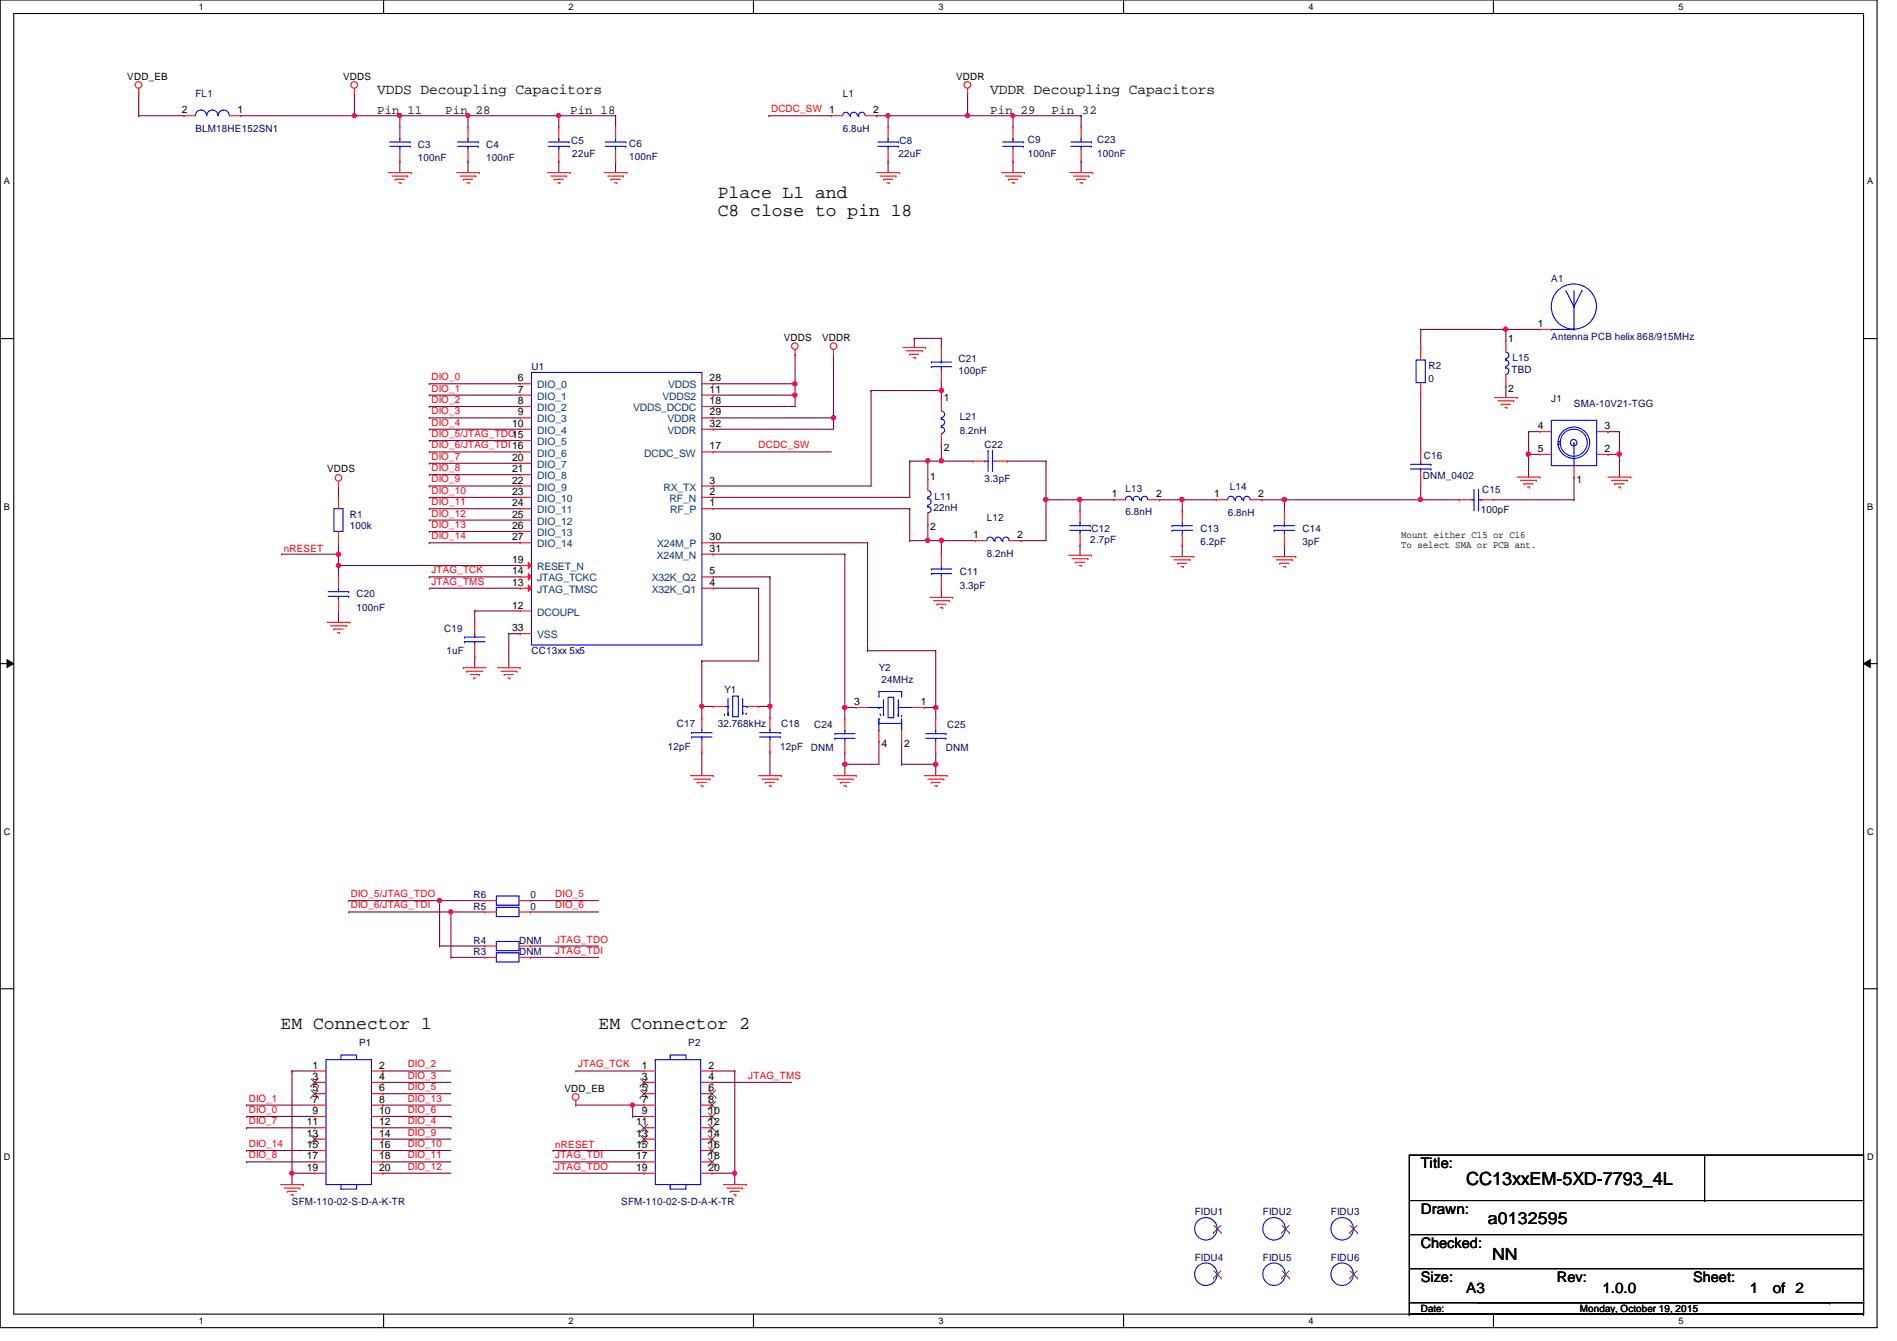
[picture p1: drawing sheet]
<svg xmlns="http://www.w3.org/2000/svg" width="297mm" height="210mm" viewBox="0 0 297 210" stroke-linecap="round" stroke-linejoin="round" font-family="sans-serif">
<defs><g id="words">
<g font-size="2.8">
<text x="112.4" y="31">Place L1 and</text>
<text x="112.4" y="33.9">C8 close to pin 18</text>
<text x="43.9" y="161">EM Connector 1</text>
<text x="93.7" y="161">EM Connector 2</text>
<text x="229.6" y="185.5">CC13xxEM-5XD-7793_4L</text>
</g>
<g font-size="2.6">
<text x="233" y="191.5">a0132595</text>
<text x="233.6" y="197.2">NN</text>
</g>
<g font-size="2.3">
<text x="59.1" y="14.6">VDDS Decoupling Capacitors</text>
<text x="155.1" y="14.6">VDDR Decoupling Capacitors</text>
<text x="222.5" y="182.9">Title:</text>
<text x="222.5" y="190">Drawn:</text>
<text x="222.5" y="195.3">Checked:</text>
<text x="222.5" y="200.7">Size:</text>
<text x="229.6" y="202.4">A3</text>
<text x="243.8" y="200.7">Rev:</text>
<text x="250.9" y="202.4">1.0.0</text>
<text x="265.1" y="200.7">Sheet:</text>
<text x="274" y="202.4">1</text>
<text x="277.6" y="202.4">of 2</text>
</g>
<g font-size="1.9">
<text x="59.1" y="17.9">Pin 11</text>
<text x="69.7" y="17.9">Pin 28</text>
<text x="89.3" y="17.9">Pin 18</text>
<text x="155.1" y="17.9">Pin 29</text>
<text x="164.7" y="17.9">Pin 32</text>
</g>
<g font-size="1.6">
<text x="19.9" y="12.4">VDD_EB</text>
<text x="28.5" y="17.7">2</text>
<text x="37.2" y="17.7">1</text>
<text x="53.7" y="12.4">VDDS</text>
<text x="129.8" y="17.7">1</text>
<text x="136.7" y="17.7">2</text>
<text x="149.7" y="12.4">VDDR</text>
<text x="122.7" y="53.3">VDDS</text>
<text x="128.7" y="53.3">VDDR</text>
<text x="236.2" y="53.5">1</text>
<text x="240.8" y="51.2">1</text>
<text x="81.1" y="59.7">6</text>
<text x="111.1" y="59.7">28</text>
<text x="81.1" y="61.5">7</text>
<text x="81.1" y="63.2">8</text>
<text x="81.1" y="65">9</text>
<text x="111.1" y="65">29</text>
<text x="111.1" y="61.5">11</text>
<text x="111.1" y="63.2">18</text>
<text x="147.8" y="62.7">1</text>
<text x="236.2" y="61.3">2</text>
<text x="80.2" y="66.8">10</text>
<text x="111.1" y="66.8">32</text>
<text x="111.1" y="70.4">17</text>
<text x="147.8" y="70.6">2</text>
<text x="240.8" y="67.2">4</text>
<text x="240.8" y="70.7">5</text>
<text x="251.2" y="70.7">2</text>
<text x="251.2" y="67.2">3</text>
<text x="51.2" y="74">VDDS</text>
<text x="80.2" y="72.1">20</text>
<text x="80.2" y="73.9">21</text>
<text x="80.2" y="75.7">22</text>
<text x="80.2" y="77.5">23</text>
<text x="111.1" y="77.5">2</text>
<text x="111.1" y="75.7">3</text>
<text x="145.7" y="75.2">1</text>
<text x="174.1" y="77.9">1</text>
<text x="181" y="77.9">2</text>
<text x="190.1" y="77.9">1</text>
<text x="197" y="77.9">2</text>
<text x="246.8" y="75.6">1</text>
<text x="80.2" y="79.2">24</text>
<text x="80.2" y="81">25</text>
<text x="80.2" y="82.8">26</text>
<text x="111.1" y="79.2">1</text>
<text x="145.7" y="83">2</text>
<text x="80.2" y="84.6">27</text>
<text x="80.2" y="88.1">19</text>
<text x="80.2" y="89.9">14</text>
<text x="111.1" y="89.9">5</text>
<text x="111.1" y="86.4">31</text>
<text x="111.1" y="84.6">30</text>
<text x="152.4" y="84.2">1</text>
<text x="159.3" y="84.2">2</text>
<text x="219.4" y="84.2">Mount either C15 or C16</text>
<text x="219.4" y="85.8">To select SMA or PCB ant.</text>
<text x="80.2" y="95.2">12</text>
<text x="80.2" y="91.7">13</text>
<text x="111.1" y="91.7">4</text>
<text x="80.2" y="98.8">33</text>
<text x="133.7" y="110.4">3</text>
<text x="144.2" y="110.4">1</text>
<text x="138" y="117">4</text>
<text x="141.6" y="117">2</text>
<text x="48.9" y="167.3">1</text>
<text x="59.4" y="167.3">2</text>
<text x="100.5" y="167.3">1</text>
<text x="111" y="167.3">2</text>
<text x="48.9" y="169">3</text>
<text x="48.9" y="170.8">5</text>
<text x="48.9" y="172.6">7</text>
<text x="59.4" y="169">4</text>
<text x="59.4" y="170.8">6</text>
<text x="59.4" y="172.6">8</text>
<text x="88.4" y="170.9">VDD_EB</text>
<text x="100.5" y="169">3</text>
<text x="100.5" y="170.8">5</text>
<text x="100.5" y="172.6">7</text>
<text x="111" y="169">4</text>
<text x="111" y="170.8">6</text>
<text x="111" y="172.6">8</text>
<text x="48" y="176.1">11</text>
<text x="48" y="177.9">13</text>
<text x="48" y="179.7">15</text>
<text x="48.9" y="174.4">9</text>
<text x="59.4" y="174.4">10</text>
<text x="59.4" y="176.1">12</text>
<text x="59.4" y="177.9">14</text>
<text x="59.4" y="179.7">16</text>
<text x="99.6" y="176.1">11</text>
<text x="99.6" y="177.9">13</text>
<text x="99.6" y="179.7">15</text>
<text x="100.5" y="174.4">9</text>
<text x="111" y="174.4">10</text>
<text x="111" y="176.1">12</text>
<text x="111" y="177.9">14</text>
<text x="111" y="179.7">16</text>
<text x="48" y="181.5">17</text>
<text x="48" y="183.3">19</text>
<text x="59.4" y="181.5">18</text>
<text x="59.4" y="183.3">20</text>
<text x="99.6" y="181.5">17</text>
<text x="99.6" y="183.3">19</text>
<text x="111" y="181.5">18</text>
<text x="111" y="183.3">20</text>
<text x="222.5" y="205.4">Date:</text>
<text x="247.4" y="205.4">Monday, October 19, 2015</text>
</g>
<g font-size="1.6" fill="#000080">
<text x="30.6" y="15.1">FL1</text>
<text x="131.9" y="15.1">L1</text>
<text x="30.6" y="20.6">BLM18HE152SN1</text>
<text x="65.4" y="23.1">C3</text>
<text x="76.1" y="23.1">C4</text>
<text x="89.4" y="22.6">C5</text>
<text x="98.5" y="22.9">C6</text>
<text x="131.9" y="20.6">6.8uH</text>
<text x="140.8" y="22.6">C8</text>
<text x="160.9" y="22.4">C9</text>
<text x="171.8" y="22.4">C23</text>
<text x="65.4" y="25.2">100nF</text>
<text x="76.1" y="25.2">100nF</text>
<text x="89.6" y="24.6">22uF</text>
<text x="98.5" y="25.1">100nF</text>
<text x="140.7" y="24.6">22uF</text>
<text x="160.9" y="24.6">100nF</text>
<text x="171.8" y="24.6">100nF</text>
<text x="242.9" y="44.1">A1</text>
<text x="242.9" y="53.2">Antenna PCB helix 868/915MHz</text>
<text x="83.2" y="58">U1</text>
<text x="150.1" y="56.7">C21</text>
<text x="150.1" y="58.5">100pF</text>
<text x="223.7" y="57.8">R2</text>
<text x="223.7" y="59.7">0</text>
<text x="236.7" y="58.3">TBD</text>
<text x="236.9" y="56.6">L15</text>
<text x="150.3" y="65.8">L21</text>
<text x="242.9" y="62.9">J1</text>
<text x="246.5" y="63.7">SMA-10V21-TGG</text>
<text x="150.3" y="67.9">8.2nH</text>
<text x="154.2" y="70.1">C22</text>
<text x="223" y="71.8">C16</text>
<text x="154.2" y="75.4">3.3pF</text>
<text x="176.2" y="77">L13</text>
<text x="192.6" y="76.6">L14</text>
<text x="222.8" y="75">DNM_0402</text>
<text x="232.1" y="77.2">C15</text>
<text x="54.8" y="81.1">R1</text>
<text x="54.8" y="82.8">100k</text>
<text x="146.2" y="80">22nH</text>
<text x="146.3" y="78.2">L11</text>
<text x="154.5" y="81.6">L12</text>
<text x="170.9" y="83.2">C12</text>
<text x="176.2" y="80.6">6.8nH</text>
<text x="188" y="83.2">C13</text>
<text x="192.2" y="80.7">6.8nH</text>
<text x="204" y="83.2">C14</text>
<text x="231.9" y="80.3">100pF</text>
<text x="150.3" y="90">C11</text>
<text x="154.5" y="87.1">8.2nH</text>
<text x="170.7" y="85">2.7pF</text>
<text x="188" y="85.3">6.2pF</text>
<text x="204" y="85.3">3pF</text>
<text x="55.8" y="93.5">C20</text>
<text x="55.8" y="95.7">100nF</text>
<text x="150.3" y="92.1">3.3pF</text>
<text x="69.6" y="98.8">C19</text>
<text x="69.9" y="102.4">1uF</text>
<text x="83.2" y="102.4">CC13xx 5x5</text>
<text x="137.6" y="105.1">Y2</text>
<text x="138" y="106.8">24MHz</text>
<text x="106" y="113.8">C17</text>
<text x="112.4" y="113.8">32.768kHz</text>
<text x="113.5" y="108.5">Y1</text>
<text x="122.3" y="113.8">C18</text>
<text x="127.5" y="114">C24</text>
<text x="148.3" y="114">C25</text>
<text x="104.6" y="117.3">12pF</text>
<text x="122.2" y="117.3">12pF</text>
<text x="127" y="117.5">DNM</text>
<text x="148.1" y="117.5">DNM</text>
<text x="74.2" y="140.6">R6</text>
<text x="74.2" y="142.4">R5</text>
<text x="83.1" y="140.6">0</text>
<text x="83.1" y="142.4">0</text>
<text x="74.2" y="147.7">R4</text>
<text x="74.2" y="149.5">R3</text>
<text x="81.3" y="147.7">DNM</text>
<text x="81.3" y="149.5">DNM</text>
<text x="56.2" y="163.7">P1</text>
<text x="107.8" y="163.7">P2</text>
<text x="45.7" y="188.6">SFM-110-02-S-D-A-K-TR</text>
<text x="97.3" y="188.6">SFM-110-02-S-D-A-K-TR</text>
<text x="187.1" y="190.2">FIDU1</text>
<text x="197.7" y="190.2">FIDU2</text>
<text x="208.4" y="190.2">FIDU3</text>
<text x="187.1" y="197.4">FIDU4</text>
<text x="197.7" y="197.4">FIDU5</text>
<text x="208.4" y="197.4">FIDU6</text>
</g>
<g font-size="1.6" fill="#f00">
<text x="120.7" y="17.6">DCDC_SW</text>
<text x="67.6" y="59.5">DIO_0</text>
<text x="67.6" y="61.3">DIO_1</text>
<text x="67.6" y="63.1">DIO_2</text>
<text x="67.6" y="64.9">DIO_3</text>
<text x="67.6" y="66.6">DIO_4</text>
<text x="67.6" y="68.4">DIO_5/JTAG_TDO15</text>
<text x="67.6" y="70.2">DIO_6/JTAG_TDI16</text>
<text x="67.6" y="72">DIO_7</text>
<text x="118.8" y="70.2">DCDC_SW</text>
<text x="67.6" y="73.7">DIO_8</text>
<text x="67.6" y="75.5">DIO_9</text>
<text x="67.6" y="77.3">DIO_10</text>
<text x="67.6" y="79.1">DIO_11</text>
<text x="67.6" y="80.9">DIO_12</text>
<text x="67.6" y="82.6">DIO_13</text>
<text x="44.4" y="86.4">nRESET</text>
<text x="67.6" y="89.7">JTAG_TCK</text>
<text x="67.6" y="84.4">DIO_14</text>
<text x="67.6" y="91.5">JTAG_TMS</text>
<text x="54.9" y="142.2">DIO_6/JTAG_TDI</text>
<text x="54.9" y="140.4">DIO_5/JTAG_TDO</text>
<text x="86.9" y="140.4">DIO_5</text>
<text x="86.9" y="142.2">DIO_6</text>
<text x="86.9" y="149.3">JTAG_TDI</text>
<text x="86.9" y="147.5">JTAG_TDO</text>
<text x="63.8" y="167.1">DIO_2</text>
<text x="90.5" y="167.1">JTAG_TCK</text>
<text x="38.9" y="172.4">DIO_1</text>
<text x="63.8" y="172.4">DIO_13</text>
<text x="63.8" y="170.6">DIO_5</text>
<text x="63.8" y="168.9">DIO_3</text>
<text x="117.2" y="168.9">JTAG_TMS</text>
<text x="38.9" y="176">DIO_7</text>
<text x="38.9" y="179.5">DIO_14</text>
<text x="38.9" y="174.2">DIO_0</text>
<text x="63.8" y="174.2">DIO_6</text>
<text x="63.8" y="177.8">DIO_9</text>
<text x="63.8" y="179.5">DIO_10</text>
<text x="63.8" y="176">DIO_4</text>
<text x="86.9" y="179.7">nRESET</text>
<text x="38.9" y="181.3">DIO_8</text>
<text x="63.8" y="181.3">DIO_11</text>
<text x="63.8" y="183.1">DIO_12</text>
<text x="86.9" y="183.1">JTAG_TDO</text>
<text x="86.9" y="181.3">JTAG_TDI</text>
</g>
<g font-size="1.6" fill="#004080">
<text x="84.1" y="60.8">DIO_0</text>
<text x="84.1" y="62.6">DIO_1</text>
<text x="84.1" y="64.3">DIO_2</text>
<text x="99.1" y="64.3">VDDS_DCDC</text>
<text x="103.7" y="62.6">VDDS2</text>
<text x="104.6" y="60.8">VDDS</text>
<text x="84.1" y="66.1">DIO_3</text>
<text x="84.1" y="67.9">DIO_4</text>
<text x="84.1" y="69.7">DIO_5</text>
<text x="84.1" y="71.5">DIO_6</text>
<text x="100.9" y="71.5">DCDC_SW</text>
<text x="104.5" y="66.1">VDDR</text>
<text x="104.5" y="67.9">VDDR</text>
<text x="84.1" y="73.2">DIO_7</text>
<text x="84.1" y="75">DIO_8</text>
<text x="84.1" y="76.8">DIO_9</text>
<text x="103.9" y="76.8">RX_TX</text>
<text x="84.1" y="78.6">DIO_10</text>
<text x="84.1" y="80.3">DIO_11</text>
<text x="84.1" y="82.1">DIO_12</text>
<text x="84.1" y="83.9">DIO_13</text>
<text x="104.9" y="78.6">RF_N</text>
<text x="104.9" y="80.3">RF_P</text>
<text x="84.1" y="85.7">DIO_14</text>
<text x="84.1" y="89.2">RESET_N</text>
<text x="102.8" y="87.5">X24M_N</text>
<text x="102.9" y="85.7">X24M_P</text>
<text x="84.1" y="92.8">JTAG_TMSC</text>
<text x="84.1" y="91">JTAG_TCKC</text>
<text x="102.1" y="92.8">X32K_Q1</text>
<text x="102.1" y="91">X32K_Q2</text>
<text x="84.1" y="99.9">VSS</text>
<text x="84.1" y="96.4">DCOUPL</text>
</g>
<g font-size="1.4">
<text x="31.1" y="1.6">1</text>
<text x="89" y="1.6">2</text>
<text x="146.9" y="1.6">3</text>
<text x="204.9" y="1.6">4</text>
<text x="262.8" y="1.6">5</text>
<text x=".6" y="28.9">A</text>
<text x="292.4" y="28.9">A</text>
<text x=".6" y="79.8">B</text>
<text x="292.4" y="79.8">B</text>
<text x=".6" y="130.6">C</text>
<text x="292.4" y="130.6">C</text>
<text x=".6" y="181.5">D</text>
<text x="292.4" y="181.5">D</text>
<text x="31.1" y="207.3">1</text>
<text x="89" y="207.3">2</text>
<text x="146.9" y="207.3">3</text>
<text x="204.9" y="207.3">4</text>
<text x="262.8" y="207.3">5</text>
</g>
</g></defs>
<path d="M0 0h293.9v207.8h-293.9zM2.2 2.1h289.6v203.6h-289.6z" fill="none" stroke="#000" stroke-width=".17"/>
<g fill="#fff">
<path d="M31.1 .3h.8v1.6h-.8z"/>
<path d="M31.1 206h.8v1.6h-.8z"/>
</g>
<path d="M60.1 0v2.1M60.1 205.7v2.1" fill="none" stroke="#000" stroke-width=".17"/>
<g fill="#fff">
<path d="M89 .3h.8v1.6h-.8z"/>
<path d="M89 206h.8v1.6h-.8z"/>
</g>
<path d="M118 0v2.1M118 205.7v2.1" fill="none" stroke="#000" stroke-width=".17"/>
<g fill="#fff">
<path d="M146.9 .3h.8v1.6h-.8z"/>
<path d="M146.9 206h.8v1.6h-.8z"/>
</g>
<path d="M175.9 0v2.1M175.9 205.7v2.1" fill="none" stroke="#000" stroke-width=".17"/>
<g fill="#fff">
<path d="M204.9 .3h.8v1.6h-.8z"/>
<path d="M204.9 206h.8v1.6h-.8z"/>
</g>
<path d="M233.8 0v2.1M233.8 205.7v2.1" fill="none" stroke="#000" stroke-width=".17"/>
<g fill="#fff">
<path d="M262.8 .3h.8v1.6h-.8z"/>
<path d="M262.8 206h.8v1.6h-.8z"/>
<path d="M.6 27.6h.9v1.6h-.9z"/>
<path d="M292.4 27.6h.9v1.6h-.9z"/>
<path d="M.6 78.4h.9v1.7h-.9z"/>
<path d="M292.4 78.4h.9v1.7h-.9z"/>
</g>
<path d="M0 53h2.2M291.8 53h2.1" fill="none" stroke="#000" stroke-width=".17"/>
<g fill="#fff">
<path d="M.6 129.3h1v1.6h-1z"/>
<path d="M292.4 129.3h1v1.6h-1z"/>
</g>
<path d="M0 103.9h2.2M291.8 103.9h2.1" fill="none" stroke="#000" stroke-width=".17"/>
<path d="M1.1 103.3l1.1 .6-1.1 .6zM291.8 103.9l1.1-.6v1.2z" fill="#000"/>
<path d="M1.1 103.3l1.1 .6-1.1 .6zM291.8 103.9l1.1-.6v1.2z" fill="none" stroke="#000" stroke-width=".16"/>
<g fill="#fff">
<path d="M.6 180.2h1v1.6h-1z"/>
<path d="M292.4 180.2h1v1.6h-1z"/>
</g>
<path d="M0 154.8h2.2M291.8 154.8h2.1" fill="none" stroke="#000" stroke-width=".17"/>
<path d="M132.3 86.7h.1M132.3 86.7v24" fill="none" stroke="#800040" stroke-width=".17"/>
<circle cx="132.3" cy="110.7" r=".34" fill="#f0f"/>
<circle cx="132.3" cy="110.7" r=".34" fill="none" stroke="#f0f" stroke-width=".17"/>
<path d="M132.3 110.7h.1M132.3 110.7h1.8M132.3 110.7v1.8M144.7 110.7h.1M144.7 110.7h1.8M146.5 110.7h.1M146.5 101.9h.1M146.5 101.9v10.6" fill="none" stroke="#800040" stroke-width=".17"/>
<circle cx="146.5" cy="110.7" r=".34" fill="#f0f"/>
<circle cx="146.5" cy="110.7" r=".34" fill="none" stroke="#f0f" stroke-width=".17"/>
<path d="M132.3 119.6h.1M132.3 117.9h.1M132.3 117.9v1.7M137.6 116.1h.1M137.6 116.1v3.5h-5.3" fill="none" stroke="#800040" stroke-width=".17"/>
<circle cx="132.3" cy="119.6" r=".34" fill="#f0f"/>
<circle cx="132.3" cy="119.6" r=".34" fill="none" stroke="#f0f" stroke-width=".17"/>
<path d="M132.3 119.6h.1M132.3 119.6v1.8M141.2 116.1h.1M141.2 119.6h.1M141.2 116.1v3.5M146.5 117.9h.1M146.5 117.9v1.7h-5.3" fill="none" stroke="#800040" stroke-width=".17"/>
<circle cx="146.5" cy="119.6" r=".34" fill="#f0f"/>
<circle cx="146.5" cy="119.6" r=".34" fill="none" stroke="#f0f" stroke-width=".17"/>
<path d="M120.4 18.1h.1M120.4 18.1h9.8M137.3 18.1h.1M137.3 18.1h14.2M139.1 18.1h.1M139.1 25.2h.1M139.1 25.2v1.8M146.5 119.6h.1M146.5 119.6v1.8" fill="none" stroke="#800040" stroke-width=".17"/>
<circle cx="151.5" cy="18.1" r=".32" fill="#f0f"/>
<circle cx="151.5" cy="18.1" r=".32" fill="none" stroke="#f0f" stroke-width=".17"/>
<circle cx="139" cy="18.1" r=".32" fill="#f0f"/>
<circle cx="139" cy="18.1" r=".32" fill="none" stroke="#f0f" stroke-width=".17"/>
<path d="M21.7 14.6h.1M21.7 18.1h.1M21.7 14.6v3.5M21.7 18.1h7.1M37.7 18.1h17.8M55.5 18.1h.1" fill="none" stroke="#800040" stroke-width=".17"/>
<circle cx="55.5" cy="18.1" r=".32" fill="#f0f"/>
<circle cx="55.5" cy="18.1" r=".32" fill="none" stroke="#f0f" stroke-width=".17"/>
<path d="M109.9 103.5h.1M109.9 103.5v7.1" fill="none" stroke="#800040" stroke-width=".17"/>
<circle cx="109.9" cy="110.5" r=".33" fill="#f0f"/>
<circle cx="109.9" cy="110.5" r=".33" fill="none" stroke="#f0f" stroke-width=".17"/>
<path d="M120.6 90.3h.1M120.6 90.3v20.3" fill="none" stroke="#800040" stroke-width=".17"/>
<circle cx="120.6" cy="110.5" r=".33" fill="#f0f"/>
<circle cx="120.6" cy="110.5" r=".33" fill="none" stroke="#f0f" stroke-width=".17"/>
<g fill="none" stroke="#800040" stroke-width=".17">
<path d="M55.5 14.6h.1M55.5 18.1h.1M55.5 18.1h17.8M55.5 14.6v3.5M62.6 18.1h.1M62.6 18.1v1.8M73.3 18.1h.1M73.3 18.1v1.8M87.5 18.1h.1M87.5 18.1h8.9M87.5 18.1v1.8M96.4 18.1h.1"/>
<path d="M96.4 18.1v1.8M62.6 25.2h.1M62.6 25.2v1.8M73.3 25.2h.1M73.3 25.2v1.8M87.5 25.2h.1M87.5 25.2v1.8M96.4 25.2h.1M96.4 25.2v1.8M111.7 90.3h.1M111.7 92.1h.1M111.7 90.3h8.9"/>
<path d="M111.7 92.1h7.1M118.8 92.1h.1M118.8 92.1v11.4h-8.9M135.8 85h.1M135.8 85v16.9M109.9 103.5h.1"/>
</g>
<circle cx="62.6" cy="18.1" r=".32" fill="#f0f"/>
<circle cx="62.6" cy="18.1" r=".32" fill="none" stroke="#f0f" stroke-width=".17"/>
<path d="M73.3 18.1h.1M73.3 18.1h14.2" fill="none" stroke="#800040" stroke-width=".17"/>
<circle cx="87.5" cy="18.1" r=".32" fill="#f0f"/>
<circle cx="87.5" cy="18.1" r=".32" fill="none" stroke="#f0f" stroke-width=".17"/>
<circle cx="73.3" cy="18.1" r=".32" fill="#f0f"/>
<circle cx="73.3" cy="18.1" r=".32" fill="none" stroke="#f0f" stroke-width=".17"/>
<path d="M124.5 55.5h.1M124.5 55.5v4.6M111.7 63.6h.1M111.7 61.8h.1M111.7 63.6h12.8M111.7 61.8h12.8" fill="none" stroke="#800040" stroke-width=".17"/>
<circle cx="124.5" cy="61.8" r=".34" fill="#f0f"/>
<circle cx="124.5" cy="61.8" r=".34" fill="none" stroke="#f0f" stroke-width=".17"/>
<path d="M111.7 60.1h.1M111.7 60.1h12.8M124.5 61.8h.1M124.5 61.8v1.8" fill="none" stroke="#800040" stroke-width=".17"/>
<circle cx="124.5" cy="60.1" r=".34" fill="#f0f"/>
<circle cx="124.5" cy="60.1" r=".34" fill="none" stroke="#f0f" stroke-width=".17"/>
<path d="M139.1 18.1h.1M139.1 18.1v1.8M151.5 14.6h.1M151.5 14.6v3.5M158.6 18.1h.1M158.6 18.1v1.8M158.6 18.1h10.7M169.3 18.1h.1M124.5 60.1h.1M124.5 60.1v1.7" fill="none" stroke="#800040" stroke-width=".17"/>
<circle cx="158.6" cy="18.1" r=".32" fill="#f0f"/>
<circle cx="158.6" cy="18.1" r=".32" fill="none" stroke="#f0f" stroke-width=".17"/>
<path d="M151.5 18.1h.1M151.5 18.1h7.1M169.3 18.1h.1M169.3 18.1v1.8M158.6 25.2h.1M158.6 25.2v1.8M169.3 25.2h.1M169.3 25.2v1.8M111.7 65.4h.1M111.7 65.4h18.8" fill="none" stroke="#800040" stroke-width=".17"/>
<circle cx="130.5" cy="65.4" r=".34" fill="#f0f"/>
<circle cx="130.5" cy="65.4" r=".34" fill="none" stroke="#f0f" stroke-width=".17"/>
<g fill="none" stroke="#800040" stroke-width=".17">
<path d="M130.5 55.5h.1M130.5 55.5v11.7h-18.8M111.7 67.2h.1M111.7 76.1h.1M111.7 70.7h.1M111.7 70.7h18.5M130.5 65.4h.1M136.4 61.1h.1M136.4 61.1v15h-24.7M111.7 86.7h.1M111.7 85h.1M111.7 86.7h20.6"/>
<path d="M111.7 85h24.1M109.9 110.6h.1M109.9 117.7h.1M109.9 110.6h1.8M109.9 110.6v1.8M109.9 117.7v3.7M118.8 110.6h.1M118.8 110.6h1.8M120.6 110.6h.1M120.6 117.7h.1M120.6 110.6v1.8M120.6 117.7v3.7"/>
<path d="M135.8 101.9h.1M135.8 101.9h10.7M54.6 142.7h.1M54.6 141h.1M54.6 142.7h16M54.6 141h21.3M68.8 141h.1M68.8 148.1h.1M68.8 141v7.1M68.8 148.1h7.1M38.6 176.5h.1M38.6 176.5h10.7"/>
<path d="M59.9 173h.1M59.9 173h10.7M38.6 181.9h.1M38.6 180.1h.1M38.6 181.9h10.7M38.6 180.1h10.7"/>
</g>
<circle cx="68.8" cy="141" r=".33" fill="#f0f"/>
<circle cx="68.8" cy="141" r=".33" fill="none" stroke="#f0f" stroke-width=".17"/>
<path d="M70.6 142.7h.1M70.6 142.7v7.2M70.6 142.7h5.3" fill="none" stroke="#800040" stroke-width=".17"/>
<circle cx="70.6" cy="142.7" r=".33" fill="#f0f"/>
<circle cx="70.6" cy="142.7" r=".33" fill="none" stroke="#f0f" stroke-width=".17"/>
<g fill="none" stroke="#800040" stroke-width=".17">
<path d="M70.6 149.9h.1M70.6 149.9h5.3M83.1 141h.1M83.1 142.7h.1M83.1 149.9h.1M83.1 148.1h.1M83.1 149.9h10.6M83.1 141h10.6M83.1 142.7h10.6M83.1 148.1h10.6M45.7 167.6h.1M45.7 167.6h3.6"/>
<path d="M59.9 171.2h.1M59.9 171.2h10.7M59.9 174.8h10.7M70.6 174.8h.1M111.5 169.4h.1M111.5 169.4h12.4M45.7 183.6h.1M45.7 183.6v1.8M86.6 183.6h14.2M86.6 181.9h14.2M100.8 183.6h.1M100.8 181.9h.1"/>
</g>
<circle cx="45.7" cy="183.6" r=".33" fill="#f0f"/>
<circle cx="45.7" cy="183.6" r=".33" fill="none" stroke="#f0f" stroke-width=".17"/>
<path d="M45.7 167.6h.1M45.7 167.6v16M111.5 167.6h.1M111.5 167.6h3.6M45.7 183.6h.1M45.7 183.6h3.6M86.6 180.1h.1M86.6 180.1h14.2M115.1 183.6h.1M115.1 183.6v1.8" fill="none" stroke="#800040" stroke-width=".17"/>
<circle cx="115" cy="183.6" r=".33" fill="#f0f"/>
<circle cx="115" cy="183.6" r=".33" fill="none" stroke="#f0f" stroke-width=".17"/>
<g fill="none" stroke="#800040" stroke-width=".17">
<path d="M38.6 174.8h.1M38.6 173h.1M38.6 174.8h10.7M38.6 173h10.7M59.9 169.4h.1M59.9 167.6h.1M59.9 178.3h.1M59.9 169.4h10.7M59.9 167.6h10.7M59.9 178.3h10.7M59.9 176.5h10.7M70.6 176.5h.1"/>
<path d="M90.2 167.6h.1M90.2 173h.1M90.2 173h8.9M90.2 167.6h10.6M115.1 167.6h.1M115.1 167.6v16h-3.6M59.9 180.1h.1M59.9 181.9h.1M59.9 183.6h.1M59.9 183.6h10.7M59.9 180.1h10.7M59.9 181.9h10.7"/>
<path d="M111.5 183.6h.1"/>
</g>
<circle cx="99" cy="173" r=".33" fill="#f0f"/>
<circle cx="99" cy="173" r=".33" fill="none" stroke="#f0f" stroke-width=".17"/>
<path d="M53 88.5h28.4M81.4 88.5h.1M99.1 174.8h.1M99.1 173h.1M99.1 174.8h1.7M99.1 173v1.8M99.1 173h1.7M100.8 173h.1" fill="none" stroke="#800040" stroke-width=".17"/>
<circle cx="53" cy="88.5" r=".34" fill="#f0f"/>
<circle cx="53" cy="88.5" r=".34" fill="none" stroke="#f0f" stroke-width=".17"/>
<path d="M44.1 86.7h.1M44.1 86.7h8.9M53 86.7h.1M53 88.5h.1M53 85v3.5" fill="none" stroke="#800040" stroke-width=".17"/>
<circle cx="53" cy="86.7" r=".34" fill="#f0f"/>
<circle cx="53" cy="86.7" r=".34" fill="none" stroke="#f0f" stroke-width=".17"/>
<g fill="none" stroke="#800040" stroke-width=".17">
<path d="M53 77.9h.1M53 76.1v1.8M67.2 60.1h.1M67.2 61.8h.1M67.2 63.6h.1M67.2 65.4h.1M67.2 67.2h.1M67.2 69h.1M67.2 70.7h.1M67.2 72.5h.1M67.2 74.3h.1M67.2 76.1h.1"/>
<path d="M67.2 77.9h.1M67.2 79.6h.1M67.2 60.1h14.2M67.2 61.8h14.2M67.2 63.6h14.2M67.2 65.4h14.2M67.2 67.2h14.2M67.2 69h14.2M67.2 70.7h14.2M67.2 72.5h14.2M67.2 74.3h14.2M67.2 76.1h14.2"/>
<path d="M67.2 77.9h14.2M67.2 79.6h14.2M111.7 79.6h.1M111.7 77.9h.1M111.7 77.9h30.7M111.7 79.6h30.7M201.1 78.2h.1M201.1 78.2v1.8M201.1 78.2h21.4M222.5 78.2h.1M53 95.6h.1M53 90.3h.1"/>
<path d="M53 88.5v1.8M53 95.6v1.8M67.2 92.1h.1M67.2 90.3h.1M67.2 81.4h.1M67.2 83.2h.1M67.2 85h.1M67.2 92.1h14.2M67.2 90.3h14.2M67.2 81.4h14.2M67.2 83.2h14.2M67.2 85h14.2"/>
<path d="M74.3 95.6h.1M74.3 95.6v1.8M74.3 95.6h7.1M79.7 99.2h.1M79.7 99.2v5.3M79.7 99.2h1.7M81.4 99.2h.1M201.1 85.3h.1M201.1 85.3v1.8M74.3 102.7h.1M74.3 102.7v1.8"/>
</g>
<circle cx="201.1" cy="78.2" r=".34" fill="#f0f"/>
<circle cx="201.1" cy="78.2" r=".34" fill="none" stroke="#f0f" stroke-width=".17"/>
<circle cx="222.4" cy="78.2" r=".34" fill="#f0f"/>
<circle cx="222.4" cy="78.2" r=".34" fill="none" stroke="#f0f" stroke-width=".17"/>
<path d="M239.3 67.6h.1M239.3 71.1h.1M239.3 67.6h1.8M239.3 67.6v3.5M239.3 71.1h1.8" fill="none" stroke="#800040" stroke-width=".17"/>
<circle cx="239.3" cy="71.1" r=".34" fill="#f0f"/>
<circle cx="239.3" cy="71.1" r=".34" fill="none" stroke="#f0f" stroke-width=".17"/>
<path d="M142.4 72.2h.1M142.4 72.2h2.9M233.8 78.2h12.7M239.3 71.1h.1M239.3 71.1v3.6M246.5 78.2h.1M142.4 84.6h.1M142.4 84.6h2.9" fill="none" stroke="#800040" stroke-width=".17"/>
<circle cx="145.2" cy="72.1" r=".33" fill="#f0f"/>
<circle cx="145.2" cy="72.1" r=".33" fill="none" stroke="#f0f" stroke-width=".17"/>
<path d="M163.8 78.2h.1M163.8 78.2h5.3M169.1 78.2h.1M169.1 78.2v1.8" fill="none" stroke="#800040" stroke-width=".17"/>
<circle cx="169.1" cy="78.2" r=".34" fill="#f0f"/>
<circle cx="169.1" cy="78.2" r=".34" fill="none" stroke="#f0f" stroke-width=".17"/>
<path d="M169.1 78.2h.1M169.1 78.2h5.4M181.6 78.2h.1M181.6 78.2h8.9M185.1 78.2h.1M185.1 78.2v1.8M169.1 85.3h.1M169.1 85.3v1.6M185.1 85.3h.1M185.1 85.3v1.8" fill="none" stroke="#800040" stroke-width=".17"/>
<circle cx="185.1" cy="78.2" r=".34" fill="#f0f"/>
<circle cx="185.1" cy="78.2" r=".34" fill="none" stroke="#f0f" stroke-width=".17"/>
<path d="M235.8 51.6h.1M235.8 51.6h5.3M246.5 74.7h.1M246.5 74.7v3.5" fill="none" stroke="#800040" stroke-width=".17"/>
<circle cx="235.7" cy="51.5" r=".34" fill="#f0f"/>
<circle cx="235.7" cy="51.5" r=".34" fill="none" stroke="#f0f" stroke-width=".17"/>
<path d="M222.5 54.6h.1M222.5 51.6h.1M222.5 51.6v3M222.5 51.6h13.3M235.8 51.6h.1M235.8 51.6v1.7M235.8 60.5h.1M235.8 60.5v1.7M251.8 71.1h.1M251.8 71.1h1.8" fill="none" stroke="#800040" stroke-width=".17"/>
<circle cx="253.5" cy="71.1" r=".34" fill="#f0f"/>
<circle cx="253.5" cy="71.1" r=".34" fill="none" stroke="#f0f" stroke-width=".17"/>
<g fill="none" stroke="#800040" stroke-width=".17">
<path d="M145.3 72.2h.1M145.3 72.2v2.8M197.6 78.2h.1M197.6 78.2h3.5M222.5 70.4h.1M222.5 61.7v8.7M251.8 67.6h.1M251.8 67.6h1.8M253.6 71.1h.1M253.6 67.6h.1M253.6 67.6v7.1M145.3 82.1h.1"/>
<path d="M145.3 82.1v2.5"/>
</g>
<circle cx="145.2" cy="84.6" r=".33" fill="#f0f"/>
<circle cx="145.2" cy="84.6" r=".33" fill="none" stroke="#f0f" stroke-width=".17"/>
<g fill="none" stroke="#800040" stroke-width=".17">
<path d="M143.2 53h.1M143.2 53h4.2M143.2 53v1.4M147.4 53h.1M147.4 59.7h.1M147.4 53v1.4M147.4 59.7v1.4M142.4 72.2h.1M142.4 79.6h.1M142.4 72.2v5.7M142.4 79.6v5M145.3 72.2h.1"/>
<path d="M145.3 72.2h7.1M147.4 69.7h.1M147.4 72.2h.1M147.4 69.7v2.5M145.3 84.6h.1M145.3 84.6h2.1"/>
</g>
<circle cx="147.4" cy="72.1" r=".34" fill="#f0f"/>
<circle cx="147.4" cy="72.1" r=".34" fill="none" stroke="#f0f" stroke-width=".17"/>
<path d="M147.4 84.6h.1M147.4 84.6v2.1M147.4 84.6h5.3" fill="none" stroke="#800040" stroke-width=".17"/>
<circle cx="147.4" cy="84.6" r=".34" fill="#f0f"/>
<circle cx="147.4" cy="84.6" r=".34" fill="none" stroke="#f0f" stroke-width=".17"/>
<path d="M157.7 72.2h.1M157.7 72.2h6.1M163.8 72.2h.1M163.8 78.2h.1M163.8 72.2v12.4h-4M147.4 92.1h.1M147.4 92.1v1.4M159.8 84.6h.1" fill="none" stroke="#800040" stroke-width=".17"/>
<circle cx="163.7" cy="78.2" r=".34" fill="#f0f"/>
<circle cx="163.7" cy="78.2" r=".34" fill="none" stroke="#f0f" stroke-width=".17"/>
<path d="M136.4 61.1h11M147.4 61.1h.1M147.4 61.1v1.5" fill="none" stroke="#800040" stroke-width=".17"/>
<circle cx="147.4" cy="61.1" r=".34" fill="#f0f"/>
<circle cx="147.4" cy="61.1" r=".34" fill="none" stroke="#f0f" stroke-width=".17"/>
<path d="M222.5 78.2h.1M222.5 75.7v2.5M222.5 78.2h6M228.5 78.2h.1" fill="none" stroke="#800040" stroke-width=".17"/>
<g fill="none" stroke="#f00" stroke-width=".17">
<path d="M21.7 14.6h.1M21.7 13.8v.8M28.8 18.1h.1M28.8 18.1h1.8M35.9 18.1h1.8M37.7 18.1h.1M55.5 14.6h.1M55.5 13.8v.8M62.6 19.9h.1M62.6 19.9v1.8M73.3 19.9h.1M73.3 19.9v1.8"/>
<path d="M96.4 19.9h.1M96.4 19.9v1.8M130.2 18.1h.1M130.2 18.1h1.7M135.5 18.1h1.8M137.3 18.1h.1M139.1 19.9h.1M139.1 19.9v1.8M151.5 14.6h.1M151.5 13.8v.8M158.6 19.9h.1M158.6 19.9v1.8"/>
<path d="M169.3 19.9h.1M169.3 19.9v1.8M60.8 27h3.6M61.4 27.6h2.4M61.9 28.1h.1M61.9 28.1h1.4M62.4 28.6h.4M62.6 25.2h.1M62.6 23.5v1.7M62.8 28.6h.1M63.8 27.6h.1M64.4 27h.1"/>
<path d="M71.5 27h3.6M72 27.6h2.5M72.6 28.1h.1M72.6 28.1h1.4M73.1 28.6h.3M73.3 25.2h.1M73.3 23.5v1.7M73.4 28.6h.1M74.5 27.6h.1M75.1 27h.1M85.7 27h3.6M86.3 27.6h2.4"/>
<path d="M86.8 28.1h.1M86.8 28.1h1.4M87.3 28.6h.4M87.7 28.6h.1M88.7 27.6h.1M89.3 27h.1M94.6 27h3.6M95.2 27.6h2.4M95.7 28.1h.1M95.7 28.1h1.4M96.2 28.6h.4M96.4 25.2h.1"/>
<path d="M96.4 23.5v1.7M96.6 28.6h.1M97.6 27.6h.1M98.2 27h.1M137.3 27h3.5M137.8 27.6h2.5M138.3 28.1h.1M138.3 28.1h1.5M138.9 28.6h.3M139.1 25.2h.1M139.1 23.5v1.7M139.2 28.6h.1"/>
<path d="M140.3 27.6h.1M140.8 27h.1M156.8 27h3.6M157.4 27.6h2.4M157.9 28.1h.1M157.9 28.1h1.4M158.5 28.6h.3M158.6 25.2h.1M158.6 23.5v1.7M158.8 28.6h.1M159.8 27.6h.1M160.4 27h.1"/>
<path d="M167.5 27h3.6M168.1 27.6h2.4M168.6 28.1h.1M168.6 28.1h1.4M169.1 28.6h.4M169.3 25.2h.1M169.3 23.5v1.7M169.5 28.6h.1M170.5 27.6h.1M171.1 27h.1M124.5 55.5h.1M124.5 54.7v.8"/>
<path d="M130.5 55.5h.1M130.5 54.7v.8M141.4 54.4h3.5M141.9 54.9h2.5M142.4 55.5h.1M142.4 55.5h1.4M143 56h.3M143.3 56h.1M144.4 54.9h.1M144.9 54.4h.1M147.4 59.7h.1M147.4 54.4h.1"/>
<path d="M147.4 54.4v1.8M147.4 58v1.7M222.5 54.6h.1M222.5 54.6v1.7M222.5 59.9v1.8M235.8 53.3h.1M235.8 53.3v1.8M235.8 58.7v1.8M241.1 51.6h.1M241.1 51.6h1.8M53 76.1h.1M53 77.9h.1"/>
<path d="M53 75.4v.7M53 77.9v1.7M81.4 60.1h.1M81.4 61.8h.1M81.4 63.6h.1M81.4 65.4h.1M81.4 67.2h.1M81.4 69h.1M81.4 70.7h.1M81.4 72.5h.1M81.4 74.3h.1M81.4 76.1h.1"/>
<path d="M81.4 77.9h.1M81.4 79.6h.1M81.4 60.1h1.8M81.4 61.8h1.8M81.4 63.6h1.8M81.4 65.4h1.8M81.4 67.2h1.8M81.4 69h1.8M81.4 70.7h1.8M81.4 72.5h1.8M81.4 74.3h1.8M81.4 76.1h1.8"/>
<path d="M81.4 77.9h1.8M81.4 79.6h1.8M109.9 60.1h1.8M109.9 61.8h1.8M109.9 63.6h1.8M109.9 65.4h1.8M109.9 67.2h1.8M111.7 65.4h.1M111.7 67.2h.1M111.7 60.1h.1M111.7 61.8h.1M111.7 63.6h.1"/>
<path d="M145.3 75h.1M145.3 75v1.8M147.4 62.6h.1M147.4 69.7h.1M147.4 62.6v1.7M147.4 67.9v1.8M152.4 72.2h.1M152.4 72.2h1.8M156 72.2h1.7M157.7 72.2h.1M174.5 78.2h.1M174.5 78.2h1.7"/>
<path d="M179.8 78.2h1.8M181.6 78.2h.1M190.5 78.2h.1M190.5 78.2h1.7M195.8 78.2h1.8M197.6 78.2h.1M222.5 70.4h.1M222.5 75.7h.1M222.5 61.7h.1M222.5 70.4v1.8M222.5 74v1.7M228.5 78.2h.1"/>
<path d="M228.5 78.2h1.8M232.1 78.2h1.7M233.8 78.2h.1M234 62.2h3.6M234.5 62.7h2.5M235.1 63.3h.1M235.1 63.3h1.4M235.6 63.8h.4M235.8 60.5h.1M236 63.8h.1M237 62.7h.1M237.6 62.2h.1"/>
<path d="M237.6 74.7h3.5M238.1 75.2h2.5M238.6 75.7h.1M238.6 75.7h1.5M239.2 76.2h.3M239.5 76.2h.1M240.6 75.2h.1M241.1 74.7h.1M241.1 67.6h.1M241.1 71.1h.1M241.1 71.1h1.8M241.1 67.6h1.8"/>
<path d="M246.5 74.7h.1M246.5 72.9v1.8M250 71.1h1.8M250 67.6h1.8M251.8 71.1h.1M251.8 67.6h.1M251.8 74.7h3.6M252.3 75.2h2.5M252.9 75.7h.1M252.9 75.7h1.4M253.4 76.2h.3M253.7 76.2h.1"/>
<path d="M254.8 75.2h.1M255.4 74.7h.1M51.2 97.4h3.6M51.8 98h2.5M52.3 98.5h.1M52.3 98.5h1.4M52.8 99h.4M53 85h.1M53 90.3h.1M53 95.6h.1M53 83.2v1.8M53 90.3v1.8"/>
<path d="M53 93.9v1.7M53.2 99h.1M54.3 98h.1M54.8 97.4h.1M74.3 97.4h.1M74.3 97.4v1.8M81.4 99.2h.1M81.4 81.4h.1M81.4 83.2h.1M81.4 85h.1M81.4 95.6h.1M81.4 99.2h1.8"/>
<path d="M81.4 81.4h1.8M81.4 83.2h1.8M81.4 85h1.8M81.4 95.6h1.8M145.3 82.1h.1M145.3 80.3v1.8M145.6 93.5h3.6M146.2 94h2.5M146.7 94.6h.1M146.7 94.6h1.4M147.2 95.1h.4M147.4 92.1h.1"/>
<path d="M147.4 86.7h.1M147.4 86.7v1.8M147.4 90.3v1.8M147.6 95.1h.1M148.7 94h.1M149.2 93.5h.1M152.7 84.6h.1M152.7 84.6h1.8M158.1 84.6h1.7M159.8 84.6h.1M167.3 86.9h3.6M167.8 87.5h2.5"/>
<path d="M168.4 88h.1M168.4 88h1.4M168.9 88.5h.4M169.1 80h.1M169.1 85.3h.1M169.1 80v1.8M169.1 83.6v1.7M169.3 88.5h.1M170.3 87.5h.1M170.9 86.9h.1M183.3 87.1h3.6M183.9 87.6h2.4"/>
<path d="M184.4 88.2h.1M184.4 88.2h1.4M185 88.7h.3M185.3 88.7h.1M186.3 87.6h.1M186.9 87.1h.1M199.3 87.1h3.6M199.9 87.6h2.4M200.4 88.2h.1M200.4 88.2h1.4M201 88.7h.3M201.1 85.3h.1"/>
<path d="M201.1 80h.1M201.1 80v1.8M201.1 83.6v1.7M201.3 88.7h.1M202.3 87.6h.1M202.9 87.1h.1M72.6 104.5h.1M72.6 104.5h3.5M73.1 105.1h.1M73.1 105.1h2.5M73.6 105.6h1.5M74.2 106.1h.1"/>
<path d="M74.2 106.1h.3M74.3 102.7h.1M74.3 101v1.7M75.1 105.6h.1M77.9 104.5h3.5M78.4 105.1h2.5M78.9 105.6h.1M78.9 105.6h1.5M79.5 106.1h.3M79.8 106.1h.1M80.9 105.1h.1M81.4 104.5h.1"/>
<path d="M109.9 112.4h.1M109.9 117.7h.1M109.9 112.4v1.7M109.9 115.9v1.8M120.6 112.4h.1M120.6 117.7h.1M120.6 112.4v1.7M120.6 115.9v1.8M132.3 112.5h.1M132.3 117.9h.1M132.3 112.5v1.8M132.3 116.1v1.8"/>
<path d="M134.1 110.7h.1M134.1 110.7h1.7M137.6 116.1h.1M137.6 114.3v1.8M141.2 116.1h.1M141.2 114.3v1.8M143 110.7h1.7M144.7 110.7h.1M146.5 112.5h.1M146.5 117.9h.1M146.5 112.5v1.8M146.5 116.1v1.8"/>
<path d="M108.1 121.4h3.6M108.7 122h2.5M109.2 122.5h.1M109.2 122.5h1.4M109.7 123h.4M110.1 123h.1M111.2 122h.1M111.7 121.4h.1M118.8 121.4h3.5M119.3 122h2.5M119.8 122.5h.1M119.8 122.5h1.5"/>
<path d="M120.4 123h.3M120.7 123h.1M121.8 122h.1M122.3 121.4h.1M130.5 121.4h3.6M131.1 122h2.5M131.6 122.5h.1M131.6 122.5h1.4M132.1 123h.4M132.5 123h.1M133.6 122h.1M134.1 121.4h.1"/>
<path d="M144.7 121.4h3.6M145.3 122h2.5M145.8 122.5h.1M145.8 122.5h1.4M146.3 123h.4M146.7 123h.1M147.8 122h.1M148.3 121.4h.1M75.9 141h.1M75.9 142.7h.1M75.9 148.1h.1M75.9 149.9h.1"/>
<path d="M75.9 141h1.8M75.9 142.7h1.8M75.9 148.1h1.8M75.9 149.9h1.8M81.3 141h1.8M81.3 142.7h1.8M81.3 148.1h1.8M81.3 149.9h1.8M83.1 141h.1M83.1 142.7h.1M83.1 148.1h.1M83.1 149.9h.1"/>
<path d="M49.3 167.6h.1M49.3 169.4h.1M49.3 171.2h.1M49.3 173h.1M49.3 174.8h.1M49.3 176.5h.1M49.3 178.3h.1M49.3 167.6h1.8M49.3 169.4h1.8M49.3 171.2h1.8M49.3 173h1.8M49.3 174.8h1.8"/>
<path d="M49.3 176.5h1.8M49.3 178.3h1.8M58.2 167.6h1.7M58.2 169.4h1.7M58.2 171.2h1.7M58.2 173h1.7M58.2 174.8h1.7M58.2 176.5h1.7M58.2 178.3h1.7M59.9 167.6h.1M59.9 169.4h.1M59.9 171.2h.1"/>
<path d="M59.9 173h.1M59.9 174.8h.1M59.9 176.5h.1M59.9 178.3h.1M90.2 173h.1M90.2 172.3v.7M100.8 167.6h.1M100.8 169.4h.1M100.8 171.2h.1M100.8 173h.1M100.8 174.8h.1M100.8 176.5h.1"/>
<path d="M100.8 178.3h.1M100.8 167.6h1.8M100.8 169.4h1.8M100.8 171.2h1.8M100.8 173h1.8M100.8 174.8h1.8M100.8 176.5h1.8M100.8 178.3h1.8M109.7 167.6h1.8M109.7 169.4h1.8M109.7 171.2h1.8M109.7 173h1.8"/>
<path d="M109.7 174.8h1.8M109.7 176.5h1.8M109.7 178.3h1.8M111.5 167.6h.1M111.5 169.4h.1M111.5 171.2h.1M111.5 173h.1M111.5 174.8h.1M111.5 176.5h.1M111.5 178.3h.1M43.9 185.4h3.6M44.5 186h2.4"/>
<path d="M45 186.5h.1M45 186.5h1.4M45.5 187h.4M45.9 187h.1M46.9 186h.1M47.5 185.4h.1M49.3 180.1h.1M49.3 181.9h.1M49.3 183.6h.1M49.3 180.1h1.8M49.3 181.9h1.8M49.3 183.6h1.8"/>
<path d="M58.2 180.1h1.7M58.2 181.9h1.7M58.2 183.6h1.7M59.9 180.1h.1M59.9 181.9h.1M59.9 183.6h.1M100.8 180.1h.1M100.8 181.9h.1M100.8 183.6h.1M100.8 180.1h1.8M100.8 181.9h1.8M100.8 183.6h1.8"/>
<path d="M109.7 180.1h1.8M109.7 181.9h1.8M109.7 183.6h1.8M111.5 180.1h.1M111.5 181.9h.1M111.5 183.6h.1M113.3 185.4h3.5M113.8 186h2.5M114.3 186.5h.1M114.3 186.5h1.5M114.9 187h.3M115.2 187h.1"/>
<path d="M116.3 186h.1M116.8 185.4h.1M190.6 199.5h.1M190.6 192.4h.1M201.3 199.5h.1M201.3 192.4h.1M212 199.5h.1"/>
<circle cx="21.7" cy="13.3" r=".52"/>
<circle cx="55.5" cy="13.3" r=".52"/>
<circle cx="151.5" cy="13.3" r=".52"/>
<circle cx="124.5" cy="54.2" r=".51"/>
<circle cx="130.5" cy="54.2" r=".51"/>
<circle cx="53" cy="74.8" r=".51"/>
<circle cx="90.2" cy="171.7" r=".52"/>
</g>
<g fill="none" stroke="#000" stroke-width=".17">
<path d="M220.7 180.8h71.1v23.1h-71.1zM220.7 187.9h71.1M220.7 193.3h71.1M220.7 198.6h71.1M266.9 187.9h.1M266.9 180.8v7.1M291.8 187.9h.1M291.8 193.3h.1M291.8 198.6h.1M220.7 205.7h.1M220.7 203.9v1.8M220.7 205.7h71.1"/>
<path d="M231.3 203.9h55.2M286.5 203.9h.1M291.8 205.7h.1M291.8 203.9h.1M291.8 203.9v1.8"/>
</g>
<g fill="none" stroke="#00f" stroke-width=".17">
<path d="M30.6 18.1a.87 .87 0 0 1 .9-.9 .87 .87 0 0 1 .8 .9M32.4 18.1a.87 .87 0 0 1 .8-.9 .87 .87 0 0 1 .9 .9M34.2 18.1a.87 .87 0 0 1 .8-.9 .87 .87 0 0 1 .9 .9M133 18.1a.51 .51 0 0 0-.6-.5 .51 .51 0 0 0-.5 .5M133 18.1h.2M133.2 18.1h.1M134.2 18.1a.53 .53 0 0 0-.5-.5 .53 .53 0 0 0-.5 .5M134.3 18.1h.1M134.4 18.1h.1M135.5 18.1a.51 .51 0 0 0-.6-.5 .51 .51 0 0 0-.5 .5M61 22.9h3.2M61 22.2h3.2"/>
<path d="M62.6 22.9h.1M62.6 21.7h.1M62.6 21.7v.5M62.6 22.9v.6M64.2 22.9h.1M64.2 22.2h.1M71.7 22.9h3.2M71.7 22.2h3.2M73.3 22.9h.1M73.3 21.7h.1M73.3 21.7v.5M73.3 22.9v.6"/>
<path d="M74.9 22.9h.1M74.9 22.2h.1M94.8 22.9h3.2M94.8 22.2h3.2M96.4 22.9h.1M96.4 21.7h.1M96.4 21.7v.5M96.4 22.9v.6M98 22.9h.1M98 22.2h.1M137.5 22.9h3.2M137.5 22.2h3.2"/>
<path d="M139.1 22.9h.1M139.1 21.7h.1M139.1 21.7v.5M139.1 22.9v.6M140.7 22.9h.1M140.7 22.2h.1M157 22.9h3.2M157 22.2h3.2M158.6 22.9h.1M158.6 21.7h.1M158.6 21.7v.5M158.6 22.9v.6"/>
<path d="M160.2 22.9h.1M160.2 22.2h.1M167.7 22.9h3.2M167.7 22.2h3.2M169.3 22.9h.1M169.3 21.7h.1M169.3 21.7v.5M169.3 22.9v.6M170.9 22.9h.1M170.9 22.2h.1M83.2 58.3h26.7v42.7h-26.7zM145.8 56.7h.1"/>
<path d="M145.8 57.4h.1M145.8 56.7h3.2M145.8 57.4h3.2M147.4 56.7h.1M147.4 58h.1M147.4 56.2v.5M147.4 57.4v.6M221.7 56.3h1.5v3.6h-1.5zM235.8 57.6a.51 .51 0 0 1 .5 .5 .51 .51 0 0 1-.5 .5M235.8 56.3a.49 .49 0 0 1 .5 .6 .49 .49 0 0 1-.5 .4M235.8 55.1a.49 .49 0 0 1 .5 .5 .49 .49 0 0 1-.5 .5M235.8 56.3h.1"/>
<path d="M235.8 57.6h.1M235.8 56.2v.1M235.8 57.4v.2M242.9 51.6h.1M242.9 51.6h3.6M245.2 45.5l1.3 2.5M246.5 51.6h.1M246.5 48h.1M246.5 45.5v6.1M247.7 45.5h.1M247.7 45.5l-1.2 2.5M52.3 79.6h1.4v3.6h-1.4z"/>
<path d="M145.3 79.3a.51 .51 0 0 1 .5 .5 .51 .51 0 0 1-.6 .5M145.3 78a.53 .53 0 0 1 .5 .6 .53 .53 0 0 1-.6 .5M145.3 76.8a.51 .51 0 0 1 .5 .5 .51 .51 0 0 1-.6 .5M145.3 78h.1M145.3 79.3h.1M145.3 77.9v.1M145.3 79.1v.2M147.4 66.8a.51 .51 0 0 1 .5 .6 .51 .51 0 0 1-.5 .5M147.4 65.6a.53 .53 0 0 1 .5 .5 .53 .53 0 0 1-.5 .5M147.4 64.3a.51 .51 0 0 1 .5 .6 .51 .51 0 0 1-.5 .5M147.4 65.6h.1M147.4 66.8h.1"/>
<path d="M147.4 65.4v.2M147.4 66.7v.1M154.2 72.2h.1M154.2 72.2h.5M154.7 70.6h.1M154.7 70.6v3.2M155.4 70.6h.1M155.4 72.2h.1M155.4 70.6v3.2M155.4 72.2h.6M177.2 78.2a.49 .49 0 0 0-.5-.5 .49 .49 0 0 0-.5 .5M177.3 78.2h.2"/>
<path d="M177.5 78.2h.1M178.4 78.2a.49 .49 0 0 0-.5-.5 .49 .49 0 0 0-.4 .5M178.5 78.2h.2M178.7 78.2h.1M179.7 78.2a.49 .49 0 0 0-.5-.5 .49 .49 0 0 0-.5 .5M193.2 78.2a.49 .49 0 0 0-.5-.5 .49 .49 0 0 0-.5 .5M193.3 78.2h.2M193.5 78.2h.1M194.4 78.2a.49 .49 0 0 0-.5-.5 .49 .49 0 0 0-.4 .5M194.5 78.2h.2M194.7 78.2h.1M195.7 78.2a.49 .49 0 0 0-.5-.5 .49 .49 0 0 0-.5 .5"/>
<path d="M220.8 73.4h3.3M220.8 72.7h3.3M222.5 73.4h.1M222.5 72.2h.1M222.5 72.2v.5M222.5 73.4v.6M224.1 73.4h.1M224.1 72.7h.1M230.3 78.2h.5M230.8 79.8h.1M230.8 78.2h.1M230.8 76.6v3.2"/>
<path d="M231.5 79.8h.1M231.5 76.6v3.2M231.5 78.2h.6M232.1 78.2h.1M242.9 65.8h7.1v7.1h-7.1zM244 69.5h.1M244 69.5h.3M244 69.1h.3M244.3 69.1h.1M246.5 69.3h.1M246.5 69.3v3.6M51.4 93.3h3.2"/>
<path d="M51.4 92.6h3.2M53 93.3h.1M53 92.1h.1M53 92.1v.5M53 93.3v.6M54.6 93.3h.1M54.6 92.6h.1M72.7 99.7h.1M72.7 99.7h3.2M74.3 99.2h.1M74.3 99.2v.5M145.8 89.1h.1"/>
<path d="M145.8 89.8h.1M145.8 89.1h3.2M145.8 89.8h3.2M147.4 89.1h.1M147.4 90.3h.1M147.4 88.5v.6M147.4 89.8v.5M155.5 84.6a.51 .51 0 0 0-.5-.5 .51 .51 0 0 0-.5 .5M155.6 84.6h.2M155.8 84.6h.1M156.8 84.6a.49 .49 0 0 0-.6-.5 .49 .49 0 0 0-.4 .5M156.8 84.6h.2"/>
<path d="M157 84.6h.1M158 84.6a.49 .49 0 0 0-.5-.5 .49 .49 0 0 0-.5 .5M167.5 82.3h3.2M167.5 83h3.2M169.1 83h.1M169.1 81.8h.1M169.1 81.8v.5M169.1 83v.6M170.7 83h.1M170.7 82.3h.1M199.5 82.3h.1M199.5 83h.1"/>
<path d="M199.5 82.3h3.2M199.5 83h3.2M201.1 82.3h.1M201.1 83.6h.1M201.1 81.8v.5M201.1 83v.6M72.7 100.5h.1M72.7 100.5h3.2M74.3 100.5h.1M74.3 100.5v.5M108.3 115.4h.1M108.3 114.7h.1"/>
<path d="M108.3 115.4h3.2M108.3 114.7h3.2M109.9 115.4h.1M109.9 114.1h.1M109.9 114.1v.6M109.9 115.4v.5M119 115.4h3.2M119 114.7h3.2M120.6 115.4h.1M120.6 114.1h.1M120.6 114.1v.6M120.6 115.4v.5"/>
<path d="M122.2 115.4h.1M122.2 114.7h.1M130.7 115.6h.1M130.7 114.9h.1M130.7 115.6h3.2M130.7 114.9h3.2M132.3 115.6h.1M132.3 114.3h.1M132.3 114.3v.6M132.3 115.6v.5M135.8 110.7h2.5M137.6 113.2h.1"/>
<path d="M137.6 112.5h.1M137.6 114.3h.1M137.6 109h.1M137.6 110.7h.1M137.6 113.2h3.6M137.6 112.5v1.8M137.8 111.8h.1M138.3 111.8h.1M138.3 111.6h.1M138.3 109.5v2.3M139.1 109.1h.9v3.3h-.9zM140.7 110.7h.1"/>
<path d="M140.7 111.8h.1M140.7 112h.1M140.7 110.7h2.3M140.7 109.5v2.5M141.2 108.2h.1M141.2 109h.1M141.2 114.3h.1M141.2 112h.1M141.2 113.2h.1M141.2 108.2h-3.6v.8M141.2 108.2v.8M141.2 112.5v1.8"/>
<path d="M144.9 115.6h3.2M144.9 114.9h3.2M146.5 115.6h.1M146.5 114.3h.1M146.5 114.3v.6M146.5 115.6v.5M148.1 115.6h.1M148.1 114.9h.1M77.7 140.3h3.6v1.4h-3.6zM77.7 142h3.6v1.5h-3.6zM77.7 147.4h3.6v1.4h-3.6zM77.7 149.1h3.6v1.5h-3.6z"/>
<path d="M51.1 165.9h7.1v19.5h-7.1zM53.4 165.9v-.8h2.4v.8M102.6 165.9h7.1v19.5h-7.1zM104.9 165.9v-.8h2.5v.8M53.4 185.4v.7h2.4v-.7M104.9 185.4v.7h2.5v-.7"/>
<circle cx="246.4" cy="48" r="3.5"/>
<circle cx="246.4" cy="69.3" r="2.12"/>
<circle cx="246.4" cy="69.3" r=".51"/>
<circle cx="246.4" cy="69.3" r="2.47"/>
<circle cx="188.8" cy="199.4" r="1.76"/>
<circle cx="188.8" cy="192.3" r="1.76"/>
<circle cx="199.5" cy="192.3" r="1.76"/>
<circle cx="199.5" cy="199.4" r="1.76"/>
<circle cx="210.2" cy="199.4" r="1.76"/>
</g>
<g fill="none" stroke="#804000" stroke-width=".16">
<path d="M48.7 170h.1M48.7 171.8h.1M48.7 178.9h.1M48.7 168.9l1.2 1.1M48.7 170.6l1.2 1.2M48.7 177.8l1.2 1.1M49.8 168.9l-1.1 1.1M49.8 170.6l-1.1 1.2M49.8 177.8l-1.1 1.1M49.9 170h.1M49.9 171.8h.1M49.9 178.9h.1"/>
<path d="M100.2 170h.1M100.2 171.8h.1M100.2 177.1h.1M100.2 178.9h.1M100.3 168.9l1.1 1.1M100.3 170.6l1.1 1.2M100.3 176l1.1 1.1M100.3 177.8l1.1 1.1M101.4 168.9l-1.2 1.1M101.4 170.6l-1.2 1.2M101.4 176l-1.2 1.1M101.4 177.8l-1.2 1.1"/>
<path d="M101.4 170h.1M101.4 171.8h.1M101.4 177.1h.1M101.4 178.9h.1M110.9 171.8h.1M110.9 173.6h.1M110.9 175.3h.1M110.9 177.1h.1M110.9 178.9h.1M111 179.5l1.1 1.2M111 170.6l1.1 1.2M111 172.4l1.1 1.2"/>
<path d="M111 174.2l1.1 1.1M111 176l1.1 1.1M111 177.8l1.1 1.1M112.1 170.6l-1.2 1.2M112.1 172.4l-1.2 1.2M112.1 174.2l-1.2 1.1M112.1 176l-1.2 1.1M112.1 177.8l-1.2 1.1M112.1 179.5l-1.2 1.2M112.1 171.8h.1M112.1 173.6h.1M112.1 175.3h.1"/>
<path d="M112.1 177.1h.1M112.1 178.9h.1M110.9 180.7h.1M110.9 182.5h.1M111 181.3l1.1 1.2M112.1 181.3l-1.2 1.2M112.1 180.7h.1M112.1 182.5h.1M190 193h.1M190.1 198.9l1.1 1.2M190.1 191.8l1.1 1.2M191.2 198.9l-1.2 1.2"/>
<path d="M191.2 191.8l-1.2 1.2M191.2 193h.1M200.7 193h.1M200.7 198.9l1.2 1.2M200.7 191.8l1.2 1.2M201.8 198.9l-1.1 1.2M201.8 191.8l-1.1 1.2M201.9 193h.1M211.4 198.9l1.2 1.2M212.5 198.9l-1.1 1.2M190 200.1h.1M191.2 200.1h.1"/>
<path d="M200.7 200.1h.1M201.9 200.1h.1M211.4 200.1h.1M212.6 200.1h.1"/>
</g>
<path d="M82.7 88l.5 .5-.5 .5z" fill="#f00"/>
<path d="M81.4 88.5h.1M81.4 88.5h1.8M82.7 88l.5 .5-.5 .5z" fill="none" stroke="#f00" stroke-width=".17"/>
<path d="M82.7 91.6l.5 .5-.5 .5z" fill="#f00"/>
<path d="M81.4 92.1h.1M81.4 92.1h1.8M82.7 91.6l.5 .5-.5 .5z" fill="none" stroke="#f00" stroke-width=".17"/>
<path d="M82.7 89.8l.5 .5-.5 .5z" fill="#f00"/>
<g fill="none" stroke="#f00" stroke-width=".17">
<path d="M87.5 19.9h.1M87.5 19.9v1.8M87.5 25.2h.1M87.5 23.5v1.7M109.9 79.6h1.8M109.9 77.9h1.8M109.9 76.1h1.8M109.9 70.7h1.8M111.7 79.6h.1M111.7 77.9h.1M111.7 76.1h.1M111.7 70.7h.1"/>
<path d="M81.4 90.3h.1M81.4 90.3h1.8M82.7 89.8l.5 .5-.5 .5zM109.9 90.3h1.8M109.9 92.1h1.8M109.9 86.7h1.8M109.9 85h1.8M111.7 92.1h.1M111.7 90.3h.1M111.7 86.7h.1M111.7 85h.1M185.1 85.3h.1"/>
<path d="M185.1 80h.1M185.1 80v1.8M185.1 83.6v1.7M111.7 110.6h.1M111.7 110.6h1.7M117 110.6h1.8M118.8 110.6h.1M212 192.4h.1"/>
</g>
<g fill="none" stroke="#00f" stroke-width=".17">
<path d="M85.9 22.9h3.2M85.9 22.2h3.2M87.5 22.9h.1M87.5 21.7h.1M87.5 21.7v.5M87.5 22.9v.6M89.1 22.9h.1M89.1 22.2h.1M183.5 82.3h.1M183.5 83h.1M183.5 82.3h3.2M183.5 83h3.2"/>
<path d="M185.1 82.3h.1M185.1 83.6h.1M185.1 81.8v.5M185.1 83v.6M113.4 111.8h.1M113.4 110.6h.6M114 110.6h.1M114 111.6h.1M114 111.8h.1M114 109.3v2.5M114.7 109h.9v3.2h-.9zM116.3 111.6h.1"/>
<path d="M116.3 111.5h.1M116.3 110.6h.7M116.3 109.3v2.3M116.8 111.6h.1M117 110.6h.1"/>
<circle cx="210.2" cy="192.3" r="1.76"/>
</g>
<path d="M211.4 193h.1M211.4 191.8l1.2 1.2M212.5 191.8l-1.1 1.2M212.6 193h.1" fill="none" stroke="#804000" stroke-width=".16"/>
<circle cx="132.3" cy="110.7" r=".34" fill="#f0f"/>
<circle cx="132.3" cy="110.7" r=".34" fill="none" stroke="#f0f" stroke-width=".17"/>
<circle cx="146.5" cy="110.7" r=".34" fill="#f0f"/>
<circle cx="146.5" cy="110.7" r=".34" fill="none" stroke="#f0f" stroke-width=".17"/>
<circle cx="132.3" cy="119.6" r=".34" fill="#f0f"/>
<circle cx="132.3" cy="119.6" r=".34" fill="none" stroke="#f0f" stroke-width=".17"/>
<circle cx="146.5" cy="119.6" r=".34" fill="#f0f"/>
<circle cx="146.5" cy="119.6" r=".34" fill="none" stroke="#f0f" stroke-width=".17"/>
<circle cx="151.5" cy="18.1" r=".32" fill="#f0f"/>
<circle cx="151.5" cy="18.1" r=".32" fill="none" stroke="#f0f" stroke-width=".17"/>
<circle cx="139" cy="18.1" r=".32" fill="#f0f"/>
<circle cx="139" cy="18.1" r=".32" fill="none" stroke="#f0f" stroke-width=".17"/>
<circle cx="55.5" cy="18.1" r=".32" fill="#f0f"/>
<circle cx="55.5" cy="18.1" r=".32" fill="none" stroke="#f0f" stroke-width=".17"/>
<circle cx="109.9" cy="110.5" r=".33" fill="#f0f"/>
<circle cx="109.9" cy="110.5" r=".33" fill="none" stroke="#f0f" stroke-width=".17"/>
<circle cx="120.6" cy="110.5" r=".33" fill="#f0f"/>
<circle cx="120.6" cy="110.5" r=".33" fill="none" stroke="#f0f" stroke-width=".17"/>
<circle cx="62.6" cy="18.1" r=".32" fill="#f0f"/>
<circle cx="62.6" cy="18.1" r=".32" fill="none" stroke="#f0f" stroke-width=".17"/>
<circle cx="87.5" cy="18.1" r=".32" fill="#f0f"/>
<circle cx="87.5" cy="18.1" r=".32" fill="none" stroke="#f0f" stroke-width=".17"/>
<circle cx="73.3" cy="18.1" r=".32" fill="#f0f"/>
<circle cx="73.3" cy="18.1" r=".32" fill="none" stroke="#f0f" stroke-width=".17"/>
<circle cx="124.5" cy="61.8" r=".34" fill="#f0f"/>
<circle cx="124.5" cy="61.8" r=".34" fill="none" stroke="#f0f" stroke-width=".17"/>
<circle cx="124.5" cy="60.1" r=".34" fill="#f0f"/>
<circle cx="124.5" cy="60.1" r=".34" fill="none" stroke="#f0f" stroke-width=".17"/>
<circle cx="158.6" cy="18.1" r=".32" fill="#f0f"/>
<circle cx="158.6" cy="18.1" r=".32" fill="none" stroke="#f0f" stroke-width=".17"/>
<circle cx="130.5" cy="65.4" r=".34" fill="#f0f"/>
<circle cx="130.5" cy="65.4" r=".34" fill="none" stroke="#f0f" stroke-width=".17"/>
<circle cx="68.8" cy="141" r=".33" fill="#f0f"/>
<circle cx="68.8" cy="141" r=".33" fill="none" stroke="#f0f" stroke-width=".17"/>
<circle cx="70.6" cy="142.7" r=".33" fill="#f0f"/>
<circle cx="70.6" cy="142.7" r=".33" fill="none" stroke="#f0f" stroke-width=".17"/>
<circle cx="45.7" cy="183.6" r=".33" fill="#f0f"/>
<circle cx="45.7" cy="183.6" r=".33" fill="none" stroke="#f0f" stroke-width=".17"/>
<circle cx="115" cy="183.6" r=".33" fill="#f0f"/>
<circle cx="115" cy="183.6" r=".33" fill="none" stroke="#f0f" stroke-width=".17"/>
<circle cx="99" cy="173" r=".33" fill="#f0f"/>
<circle cx="99" cy="173" r=".33" fill="none" stroke="#f0f" stroke-width=".17"/>
<circle cx="53" cy="88.5" r=".34" fill="#f0f"/>
<circle cx="53" cy="88.5" r=".34" fill="none" stroke="#f0f" stroke-width=".17"/>
<circle cx="53" cy="86.7" r=".34" fill="#f0f"/>
<circle cx="53" cy="86.7" r=".34" fill="none" stroke="#f0f" stroke-width=".17"/>
<circle cx="201.1" cy="78.2" r=".34" fill="#f0f"/>
<circle cx="201.1" cy="78.2" r=".34" fill="none" stroke="#f0f" stroke-width=".17"/>
<circle cx="222.4" cy="78.2" r=".34" fill="#f0f"/>
<circle cx="222.4" cy="78.2" r=".34" fill="none" stroke="#f0f" stroke-width=".17"/>
<circle cx="239.3" cy="71.1" r=".34" fill="#f0f"/>
<circle cx="239.3" cy="71.1" r=".34" fill="none" stroke="#f0f" stroke-width=".17"/>
<circle cx="145.2" cy="72.1" r=".33" fill="#f0f"/>
<circle cx="145.2" cy="72.1" r=".33" fill="none" stroke="#f0f" stroke-width=".17"/>
<circle cx="169.1" cy="78.2" r=".34" fill="#f0f"/>
<circle cx="169.1" cy="78.2" r=".34" fill="none" stroke="#f0f" stroke-width=".17"/>
<circle cx="185.1" cy="78.2" r=".34" fill="#f0f"/>
<circle cx="185.1" cy="78.2" r=".34" fill="none" stroke="#f0f" stroke-width=".17"/>
<circle cx="235.7" cy="51.5" r=".34" fill="#f0f"/>
<circle cx="235.7" cy="51.5" r=".34" fill="none" stroke="#f0f" stroke-width=".17"/>
<circle cx="253.5" cy="71.1" r=".34" fill="#f0f"/>
<circle cx="253.5" cy="71.1" r=".34" fill="none" stroke="#f0f" stroke-width=".17"/>
<circle cx="145.2" cy="84.6" r=".33" fill="#f0f"/>
<circle cx="145.2" cy="84.6" r=".33" fill="none" stroke="#f0f" stroke-width=".17"/>
<circle cx="147.4" cy="72.1" r=".34" fill="#f0f"/>
<circle cx="147.4" cy="72.1" r=".34" fill="none" stroke="#f0f" stroke-width=".17"/>
<circle cx="147.4" cy="84.6" r=".34" fill="#f0f"/>
<circle cx="147.4" cy="84.6" r=".34" fill="none" stroke="#f0f" stroke-width=".17"/>
<circle cx="163.7" cy="78.2" r=".34" fill="#f0f"/>
<circle cx="163.7" cy="78.2" r=".34" fill="none" stroke="#f0f" stroke-width=".17"/>
<circle cx="147.4" cy="61.1" r=".34" fill="#f0f"/>
<circle cx="147.4" cy="61.1" r=".34" fill="none" stroke="#f0f" stroke-width=".17"/>
<use href="#words"/>
</svg>
